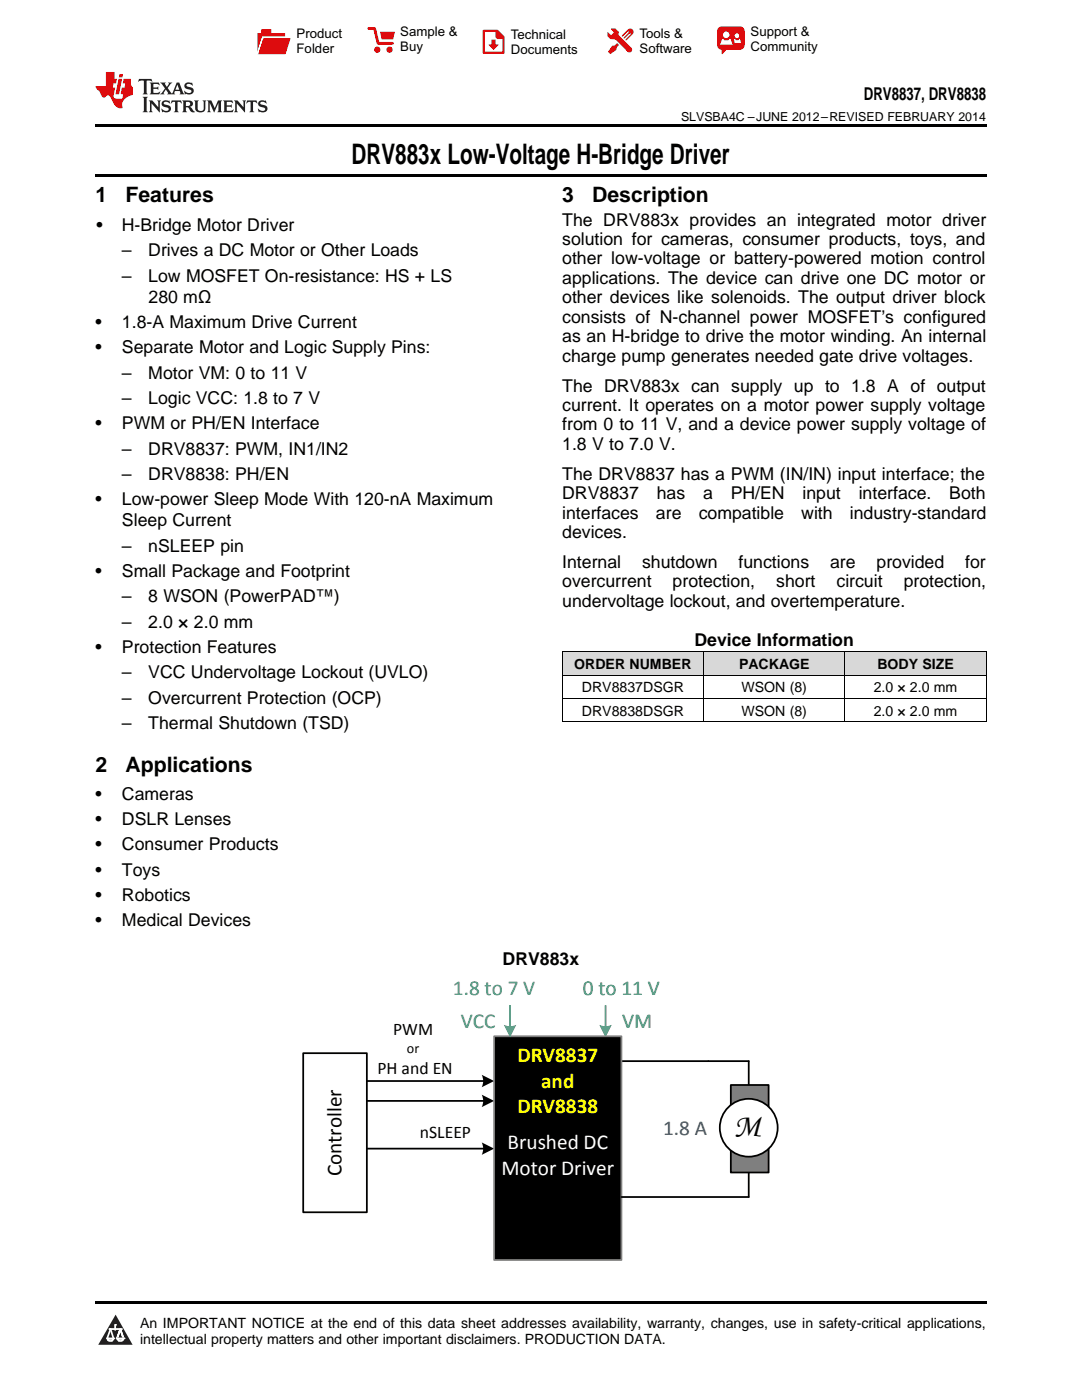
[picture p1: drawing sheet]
<svg xmlns="http://www.w3.org/2000/svg" width="216mm" height="279mm" viewBox="0 0 216 279" stroke-linecap="round" stroke-linejoin="round" font-family="sans-serif">
<defs><g id="words">
<text font-size="6.3" x="146.4" y="226.8">M</text>
<text font-size="5.6" x="70.2" y="32.8">DRV883x Low-Voltage H-Bridge Driver</text>
<g font-size="4.2">
<text x="19" y="40.4">1</text>
<text x="25" y="40.4">Features</text>
<text x="112.2" y="40.4">3</text>
<text x="118.2" y="40.4">Description</text>
<text x="19" y="154">2</text>
<text x="25" y="154">Applications</text>
<text x="68.1" y="234.7" transform="rotate(-90 68.1 234.7)">Controller</text>
</g>
<g font-size="4.2" fill="#0070c0">
<text x="90.4" y="198.6">1.8 to 7 V</text>
<text x="92" y="205.1">VCC</text>
</g>
<g font-size="4.2" fill="#00b050">
<text x="116.3" y="198.6">0 to 11 V</text>
<text x="124.2" y="205.1">VM</text>
</g>
<g font-size="4.2" fill="#ff0">
<text x="103.2" y="212">DRV8837</text>
<text x="108" y="217.1">and</text>
<text x="103.2" y="222.2">DRV8838</text>
</g>
<text font-size="4.2" fill="#1f477d" x="132.3" y="226.5">1.8 A</text>
<g font-size="4.2" fill="#fff">
<text x="101.3" y="229.4">Brushed DC</text>
<text x="100.1" y="234.5">Motor Driver</text>
</g>
<g font-size="3.5">
<text x="172.4" y="20">DRV8837, DRV8838</text>
<text x="19.2" y="46.1">•</text>
<text x="24.3" y="46.1">H-Bridge Motor Driver</text>
<text x="112.2" y="45">The DRV883x provides an integrated motor driver</text>
<text x="24.3" y="51.2">–</text>
<text x="29.6" y="51.2">Drives a DC Motor or Other Loads</text>
<text x="112.2" y="48.9">solution for cameras, consumer products, toys, and</text>
<text x="112.2" y="52.8">other low-voltage or battery-powered motion control</text>
<text x="24.3" y="56.2">–</text>
<text x="29.6" y="56.2">Low MOSFET On-resistance: HS + LS</text>
<text x="112.2" y="56.7">applications. The device can drive one DC motor or</text>
<text x="19" y="65.5">•</text>
<text x="24.3" y="65.5">1.8-A Maximum Drive Current</text>
<text x="29.6" y="60.5">280 mΩ</text>
<text x="112.2" y="60.5">other devices like solenoids. The output driver block</text>
<text x="112.2" y="64.4">consists of N-channel power MOSFET’s configured</text>
<text x="19" y="70.5">•</text>
<text x="24.3" y="70.5">Separate Motor and Logic Supply Pins:</text>
<text x="112.2" y="68.3">as an H-bridge to drive the motor winding. An internal</text>
<text x="24.3" y="75.6">–</text>
<text x="29.6" y="75.6">Motor VM: 0 to 11 V</text>
<text x="112.2" y="72.2">charge pump generates needed gate drive voltages.</text>
<text x="24.3" y="80.6">–</text>
<text x="29.6" y="80.6">Logic VCC: 1.8 to 7 V</text>
<text x="112.2" y="78.1">The DRV883x can supply up to 1.8 A of output</text>
<text x="112.2" y="82">current. It operates on a motor power supply voltage</text>
<text x="19" y="85.7">•</text>
<text x="24.3" y="85.7">PWM or PH/EN Interface</text>
<text x="112.2" y="85.9">from 0 to 11 V, and a device power supply voltage of</text>
<text x="112.2" y="89.8">1.8 V to 7.0 V.</text>
<text x="24.3" y="90.7">–</text>
<text x="24.3" y="95.8">–</text>
<text x="29.6" y="90.7">DRV8837: PWM, IN1/IN2</text>
<text x="29.6" y="95.8">DRV8838: PH/EN</text>
<text x="112.2" y="95.7">The DRV8837 has a PWM (IN/IN) input interface; the</text>
<text x="19" y="100.8">•</text>
<text x="24.3" y="100.8">Low-power Sleep Mode With 120-nA Maximum</text>
<text x="112.2" y="99.6">DRV8837</text>
<text x="131" y="99.6">has</text>
<text x="140.3" y="99.6">a</text>
<text x="145.8" y="99.6">PH/EN</text>
<text x="160.1" y="99.6">input</text>
<text x="171.4" y="99.6">interface.</text>
<text x="189.4" y="99.6">Both</text>
<text x="24.3" y="105.1">Sleep Current</text>
<text x="112.2" y="103.5">interfaces</text>
<text x="112.2" y="107.4">devices.</text>
<text x="130.9" y="103.5">are</text>
<text x="139.4" y="103.5">compatible</text>
<text x="159.9" y="103.5">with</text>
<text x="169.6" y="103.5">industry-standard</text>
<text x="24.3" y="110.1">–</text>
<text x="29.6" y="110.1">nSLEEP pin</text>
<text x="112.2" y="113.3">Internal</text>
<text x="128.1" y="113.3">shutdown</text>
<text x="147.4" y="113.3">functions</text>
<text x="165.6" y="113.3">are</text>
<text x="174.9" y="113.3">provided</text>
<text x="192.6" y="113.3">for</text>
<text x="19" y="115.1">•</text>
<text x="24.3" y="115.1">Small Package and Footprint</text>
<text x="112.2" y="117.2">overcurrent</text>
<text x="134.2" y="117.2">protection,</text>
<text x="154.9" y="117.2">short</text>
<text x="166.9" y="117.2">circuit</text>
<text x="180.3" y="117.2">protection,</text>
<text x="24.3" y="120.2">–</text>
<text x="24.3" y="125.3">–</text>
<text x="29.6" y="120.2">8 WSON (PowerPAD™)</text>
<text x="29.6" y="125.3">2.0 × 2.0 mm</text>
<text x="112.2" y="121.1">undervoltage lockout, and overtemperature.</text>
<text x="19" y="130.3">•</text>
<text x="24.3" y="130.3">Protection Features</text>
<text x="138.6" y="128.9">Device Information</text>
<text x="24.3" y="135.4">–</text>
<text x="29.6" y="135.4">VCC Undervoltage Lockout (UVLO)</text>
<text x="24.3" y="140.5">–</text>
<text x="29.6" y="140.5">Overcurrent Protection (OCP)</text>
<text x="24.3" y="145.6">–</text>
<text x="29.6" y="145.6">Thermal Shutdown (TSD)</text>
<text x="19" y="159.7">•</text>
<text x="24.3" y="159.7">Cameras</text>
<text x="19" y="164.7">•</text>
<text x="24.3" y="164.7">DSLR Lenses</text>
<text x="19" y="169.7">•</text>
<text x="24.3" y="169.7">Consumer Products</text>
<text x="19" y="174.7">•</text>
<text x="19" y="179.7">•</text>
<text x="24.3" y="174.7">Toys</text>
<text x="24.3" y="179.7">Robotics</text>
<text x="19" y="184.7">•</text>
<text x="24.3" y="184.7">Medical Devices</text>
<text x="100.3" y="192.5">DRV883x</text>
<text x="78.4" y="206.6">PWM</text>
<text x="75.3" y="214.3">PH and EN</text>
<text x="83.8" y="227.1">nSLEEP</text>
</g>
<g font-size="2.8">
<text x="114.6" y="133.5">ORDER NUMBER</text>
<text x="147.5" y="133.5">PACKAGE</text>
<text x="175.1" y="133.5">BODY SIZE</text>
<text x="116.1" y="138.2">DRV8837DSGR</text>
<text x="116.1" y="142.8">DRV8838DSGR</text>
<text x="148" y="138.2">WSON (8)</text>
<text x="148" y="142.8">WSON (8)</text>
<text x="174.3" y="138.2">2.0 × 2.0 mm</text>
<text x="174.3" y="142.8">2.0 × 2.0 mm</text>
<text x="81.2" y="210.2">or</text>
<text x="27.9" y="265">An IMPORTANT NOTICE at the end of this data sheet addresses availability, warranty, changes, use in safety-critical applications,</text>
<text x="27.9" y="268.2">intellectual property matters and other important disclaimers. PRODUCTION DATA.</text>
</g>
<g font-size="2.6">
<text x="59.2" y="7.6">Product</text>
<text x="59.2" y="10.6">Folder</text>
<text x="79.9" y="7.3">Sample &amp;</text>
<text x="79.9" y="10.2">Buy</text>
<text x="101.9" y="7.8">Technical</text>
<text x="101.9" y="10.8">Documents</text>
<text x="127.6" y="7.6">Tools &amp;</text>
<text x="127.6" y="10.6">Software</text>
<text x="149.8" y="7.2">Support &amp;</text>
<text x="149.8" y="10.2">Community</text>
</g>
<text font-size="2.5" x="135.9" y="24.2">SLVSBA4C –JUNE 2012–REVISED FEBRUARY 2014</text>
</g></defs>
<g fill="#d8d8d8">
<path d="M112.2 130.1h28.2v4.7h-28.2z"/>
<path d="M140.4 130.1h28.2v4.7h-28.2z"/>
<path d="M168.6 130.1h28.2v4.7h-28.2z"/>
</g>
<path d="M23.1 262.4l3.4 6h-6.9z" fill="#231f20"/>
<path d="M21.4 267.1h1.2l-.3 .5h-.3a.55 .55 0 0 1-.6-.5z" fill-rule="evenodd" fill="#fff"/>
<path d="M21.4 267.1h1.2l-.3 .5h-.3a.55 .55 0 0 1-.6-.5z" fill="none" stroke="#231f20" stroke-width=".34"/>
<path d="M21.4 267.1l1.2 .1-.3 .4h-.5z" fill="none" stroke="#fff" stroke-width=".34"/>
<path d="M23 265.3h.1" fill="none" stroke="#fff" stroke-width=".34"/>
<path d="M23 264.4v.9z" fill="#fff"/>
<path d="M23 264.4v.9z" fill="none" stroke="#fff" stroke-width=".34"/>
<circle cx="23" cy="264.4" r=".17" fill="#fff"/>
<path d="M21.9 265.2h.1" fill="none" stroke="#fff" stroke-width=".34"/>
<path d="M21.9 265.2h2.3z" fill="#fff"/>
<path d="M21.9 265.2h2.3z" fill="none" stroke="#fff" stroke-width=".34"/>
<circle cx="24.2" cy="265.2" r=".17" fill="#fff"/>
<path d="M23.3 267.1h.1" fill="none" stroke="#fff" stroke-width=".34"/>
<path d="M24 265.2l-.7 1.9z" fill="#fff"/>
<path d="M24 265.2l-.7 1.9z" fill="none" stroke="#fff" stroke-width=".34"/>
<path d="M24 265.2l.7 1.9z" fill="#fff"/>
<path d="M24 265.2l.7 1.9z" fill="none" stroke="#fff" stroke-width=".34"/>
<path d="M24.6 267.1h.1" fill="none" stroke="#fff" stroke-width=".34"/>
<circle cx="21.4" cy="267.1" r=".17" fill="#fff"/>
<path d="M22.1 265.2l-.7 1.9z" fill="#fff"/>
<path d="M22.1 265.2l-.7 1.9z" fill="none" stroke="#fff" stroke-width=".34"/>
<path d="M22.1 265.2l.5 1.9z" fill="#fff"/>
<path d="M22.1 265.2l.5 1.9z" fill="none" stroke="#fff" stroke-width=".34"/>
<circle cx="22.6" cy="267.1" r=".17" fill="#fff"/>
<path d="M23.4 267.1h1.3a.65 .65 0 0 1-.7 .5 .65 .65 0 0 1-.6-.5z" fill-rule="evenodd" fill="#fff"/>
<path d="M23.4 267.1h1.3a.65 .65 0 0 1-.7 .5 .65 .65 0 0 1-.6-.5z" fill="none" stroke="#231f20" stroke-width=".34"/>
<path d="M23.4 267.1h1.3l-.4 .5h-.6z" fill="none" stroke="#fff" stroke-width=".34"/>
<path d="M23.3 267.1h.1" fill="none" stroke="#fff" stroke-width=".34"/>
<circle cx="24.7" cy="267.1" r=".17" fill="#fff"/>
<path d="M19 259.7h177.8v.5h-177.8z" fill="#000"/>
<path d="M149.4 211.8v27.1" fill="none" stroke="#000" stroke-width=".35"/>
<path d="M145.8 216.5h7.6v17.5h-7.6z" fill-rule="evenodd" fill="#7f7f7f"/>
<path d="M73.2 215.7h23.5M73.3 219.7h23.4M145.8 216.5h7.6v17.5h-7.6zM73.2 229.2h23.5" fill="none" stroke="#000" stroke-width=".35"/>
<g fill="#000">
<path d="M96.1 214.5l2.5 1.2-2.5 1.3a2.77 2.77 0 0 0 0-2.5z" fill-rule="evenodd"/>
<path d="M96.1 218.5l2.5 1.2-2.5 1.3a2.77 2.77 0 0 0 0-2.5z" fill-rule="evenodd"/>
<path d="M96.1 228l2.5 1.2-2.5 1.3a2.77 2.77 0 0 0 0-2.5z" fill-rule="evenodd"/>
</g>
<path d="M120.8 200.7v4.4" fill="none" stroke="#00b050" stroke-width=".35"/>
<path d="M119.6 204.5a2.79 2.79 0 0 0 2.5 0l-1.3 2.5z" fill-rule="evenodd" fill="#00b050"/>
<path d="M60.5 210.2h12.7v31.7h-12.7z" fill="none" stroke="#000" stroke-width=".35"/>
<circle cx="149.4" cy="225.1" r="5.8" fill="#fff"/>
<g fill="none" stroke="#000" stroke-width=".35">
<path d="M124 211.8h17.3"/>
<circle cx="149.4" cy="225.1" r="5.8"/>
</g>
<path d="M98.6 206.8h25.4v44.7h-25.4z" fill-rule="evenodd" fill="#000"/>
<path d="M98.6 206.8h25.4v44.7h-25.4z" fill="none" stroke="#7f7f7f" stroke-width=".35"/>
<path d="M101.8 200.7v4.4" fill="none" stroke="#0070c0" stroke-width=".35"/>
<path d="M100.5 204.5a2.79 2.79 0 0 0 2.5 0l-1.2 2.5z" fill-rule="evenodd" fill="#0070c0"/>
<path d="M141.3 211.8h8.1M124 238.9h25.4" fill="none" stroke="#000" stroke-width=".35"/>
<path d="M112.2 139.4h84.6M112.2 134.7h84.6M112.2 130.1h84.6M112.2 130.1v14M140.4 130.1v14M168.6 130.1v14M196.8 130.1v14M112.2 144.1h84.6" fill="none" stroke="#000" stroke-width=".2"/>
<path d="M19 34.8h177.8v.5h-177.8zM19 24.7h177.8v.6h-177.8z" fill="#000"/>
<path d="M27.7 15.7l-.1 .6 .6-.2h.5v.1v2.2l-.2 .4h1l-.2-.4v-2.2v-.1h.5l.6 .2-.2-.6zM29.9 16.5l.2 .4v1.5l-.2 .4h1.9l.1-.6a1.09 1.09 0 0 1-1.3 .2v-.7h.6l.4 .2v-.6l-.2 .1-.8 .1v-.6l.2-.1a1.01 1.01 0 0 1 1 .2l-.1-.5zM32 16.5l.9 1.2-1 1.1h.9l-.2-.2 .5-.7 .5 .7-.3 .2h1.7l-.2-.2 .1-.4h1l.1 .4-.2 .2h1l-.3-.3-.7-2h-.5l-1 2.2-.8-1.1 .9-1.1h-.9l.2 .2-.4 .7-.4-.7 .2-.2zM35.4 16.9l.4 1h-.8zM37 16.6a.66 .66 0 0 0-.2 .8 .66 .66 0 0 0 .6 .4l.7 .2 .1 .2a.8 .8 0 0 1-.7 .4 .8 .8 0 0 1-.7-.5l.1 .7 .2-.1a.94 .94 0 0 0 1.1 .1 .94 .94 0 0 0 .4-1 1.48 1.48 0 0 0-1.3-.6v-.3a1.1 1.1 0 0 1 1.2 .2l-.2-.6-.2 .1-.5-.2zM28.5 19.3l.2 .4v2.3l-.2 .4h1l-.2-.4v-2.3l.2-.4zM29.7 20l.2 .4v1.6l-.2 .4h.8l-.3-.4 .1-1.4 1.6 1.8v-2l.2-.4h-.7l.2 .3v1.1l-1.2-1.4zM32.5 20.2a.66 .66 0 0 0-.2 .7 .66 .66 0 0 0 .6 .5l.6 .1 .2 .3a.8 .8 0 0 1-.8 .4 .8 .8 0 0 1-.7-.5l.2 .7 .2-.1a.94 .94 0 0 0 1 .1 .94 .94 0 0 0 .5-1 1.47 1.47 0 0 0-1.3-.6l-.1-.4a1.1 1.1 0 0 1 1.3 .2l-.2-.6-.2 .2-.5-.2zM34.3 20l-.2 .7a.64 .64 0 0 1 .8-.4v1.7l-.2 .4h1l-.3-.4 .1-1.7a.66 .66 0 0 1 .8 .4l-.2-.7zM36.3 20l.3 .4v1.6l-.3 .4h1l-.2-.2v-.8l.5 .1 .1 .1a.8 .8 0 0 0 1.2 .7l-1-1a.62 .62 0 0 0 .6-.6 .62 .62 0 0 0-.6-.6zM37.1 20.4l.1-.1a.48 .48 0 0 1 .6 .1 .48 .48 0 0 1 .1 .6l-.2 .1h-.6zM38.7 20l.2 .3a2.29 2.29 0 0 0 .4 2 1.05 1.05 0 0 0 1.7-.7v-1.3l.2-.3h-.8l.2 .4v1.2a.61 .61 0 0 1-.6 .5 .61 .61 0 0 1-.6-.5v-1.2l.3-.4zM41.3 20l.3 .4v1.6l-.3 .4h.8l-.2-.4v-1.5l.8 1.9 .9-1.9v1.5l-.2 .4h.9l-.2-.4v-1.6l.2-.4h-.8l-.7 1.6-.6-1.6zM44.5 20l.2 .4v1.6l-.2 .4h1.9l.2-.6a1.1 1.1 0 0 1-1.4 .2v-.7h.6l.4 .2v-.7l-.2 .2h-.8v-.5l.2-.2a1.02 1.02 0 0 1 1.1 .3l-.2-.6zM46.7 20l.2 .4v1.6l-.2 .4h.8l-.3-.4 .1-1.4 1.6 1.8v-2l.2-.4h-.7l.2 .3v1.1l-1.2-1.4zM49.3 20l-.1 .7a.64 .64 0 0 1 .8-.4v1.7l-.3 .4h1l-.2-.4v-1.7a.66 .66 0 0 1 .8 .4l-.1-.7zM51.7 20.2a.66 .66 0 0 0-.2 .7 .66 .66 0 0 0 .7 .5l.6 .1 .1 .3a.8 .8 0 0 1-.7 .4 .8 .8 0 0 1-.7-.5l.1 .7 .2-.1a.94 .94 0 0 0 1.1 .1 .94 .94 0 0 0 .4-1 1.48 1.48 0 0 0-1.2-.6l-.1-.4a1.1 1.1 0 0 1 1.2 .2l-.2-.6-.1 .2-.6-.2z" fill="#231f20"/>
<path d="M21.1 14.4v2.8h-2v.3l.9 1a.96 .96 0 0 0 1 .9 .59 .59 0 0 1 .5-.3 .59 .59 0 0 1 .5 .3l.4 .8a1.61 1.61 0 0 0 2.1 1.3 1.63 1.63 0 0 1 1.1-2.2l.9-.4v-1.5a1.6 1.6 0 0 1-.4-1.7h-1.4l-.2 1h.5l-.2 .8h-.5l-.2 1v.2l.5 .1-.2 .9h-.7a.74 .74 0 0 1-1-.7l.3-1.5h-.5l.2-.8h.5l.1-1h-.4v-1.3zM23.7 15.7l-.7 3.1h.8l.6-3.1zM23.8 14.8l-.1 .6h.7l.2-.6z" fill="#ee1d23"/>
<g fill="#d60000">
<path d="M52.1 5.8h2v.8h2.8v4.2h-5.5v-4.2h.7z" fill-rule="evenodd"/>
<path d="M52.4 7.5h5.6l-1 3.3h-5.6z" fill-rule="evenodd"/>
</g>
<path d="M52.4 7.4h5.7l-.1 .1h-5.5l-1.1 3.3z" fill-rule="evenodd" fill="#fff"/>
<path d="M52.4 7.4h5.7l-.1 .1h-5.5l-1.1 3.3z" fill="none" stroke="#fff" stroke-width=".2"/>
<path d="M73.6 5.7h1.1l.7 2.9h2.9" fill="none" stroke="#d60000" stroke-width=".55"/>
<g fill="#d60000">
<path d="M75.8 6.3h3l-.4 1.6h-2.2z" fill-rule="evenodd"/>
<circle cx="75.3" cy="9.9" r=".62"/>
<circle cx="77.7" cy="9.9" r=".62"/>
</g>
<path d="M96.5 6.2h2.7l1.3 1.2v3.1h-4z" fill="none" stroke="#d60000" stroke-width=".44"/>
<g fill="#d60000">
<path d="M98.1 7.9h.8v1h.5l-.9 1.1-1-1v-.1h.6z" fill-rule="evenodd"/>
<path d="M98.9 6.2h.3l1.3 1.2v.4h-1.3l-.3-.4z" fill-rule="evenodd"/>
<path d="M121.9 5.7h.8l.7 .6 .1 .7 2.5 2.5-.8 .8-2.3-2.3-1.1-.2-.6-.6v-.8l.7 .6 .5-.4v-.2l-.5-.5z" fill-rule="evenodd"/>
<path d="M122.2 9.1h.4l.5-.5 .4 .4-.5 .5v.4l-1.2 .9-.5-.5z" fill-rule="evenodd"/>
<path d="M125.3 5.9a.67 .67 0 0 1 .9 0 .67 .67 0 0 1 0 .9z" fill-rule="evenodd"/>
<path d="M125.3 5.9l.9 .9-1.2 1.2h-.2v-.2l1-.9v-.2h-.2l-.9 1h-.2v-.2l.9-1 .1-.2h-.3l-.9 1h-.2v-.2z" fill-rule="evenodd"/>
<circle cx="125.6" cy="9.9" r=".54"/>
</g>
<path d="M123.3 6.3v.7" fill="none" stroke="#d60000" stroke-width=".2"/>
<g fill="#d60000">
<path d="M143.4 5.5l.6-.2h3.6a.95 .95 0 0 1 1 .9v2.8a.95 .95 0 0 1-1 .9h-3.6a.95 .95 0 0 1-.9-.9v-2.8z" fill-rule="evenodd"/>
<path d="M144 9.9h.9l-.7 .9h-.2z" fill-rule="evenodd"/>
</g>
<g fill="#fff">
<path d="M146.6 8.6h1.3z"/>
<path d="M144.1 7.8h.3l.1 .2h.8l.2-.2h.3l.4 1.1h-2.5z" fill-rule="evenodd"/>
<path d="M146.4 7.8h.3l.1 .2h.5l.2-.2h.2l.2 .8h-1.3z" fill-rule="evenodd"/>
<circle cx="144.9" cy="6.9" r=".65"/>
<circle cx="147" cy="7.1" r=".48"/>
</g>
<use href="#words"/>
</svg>
